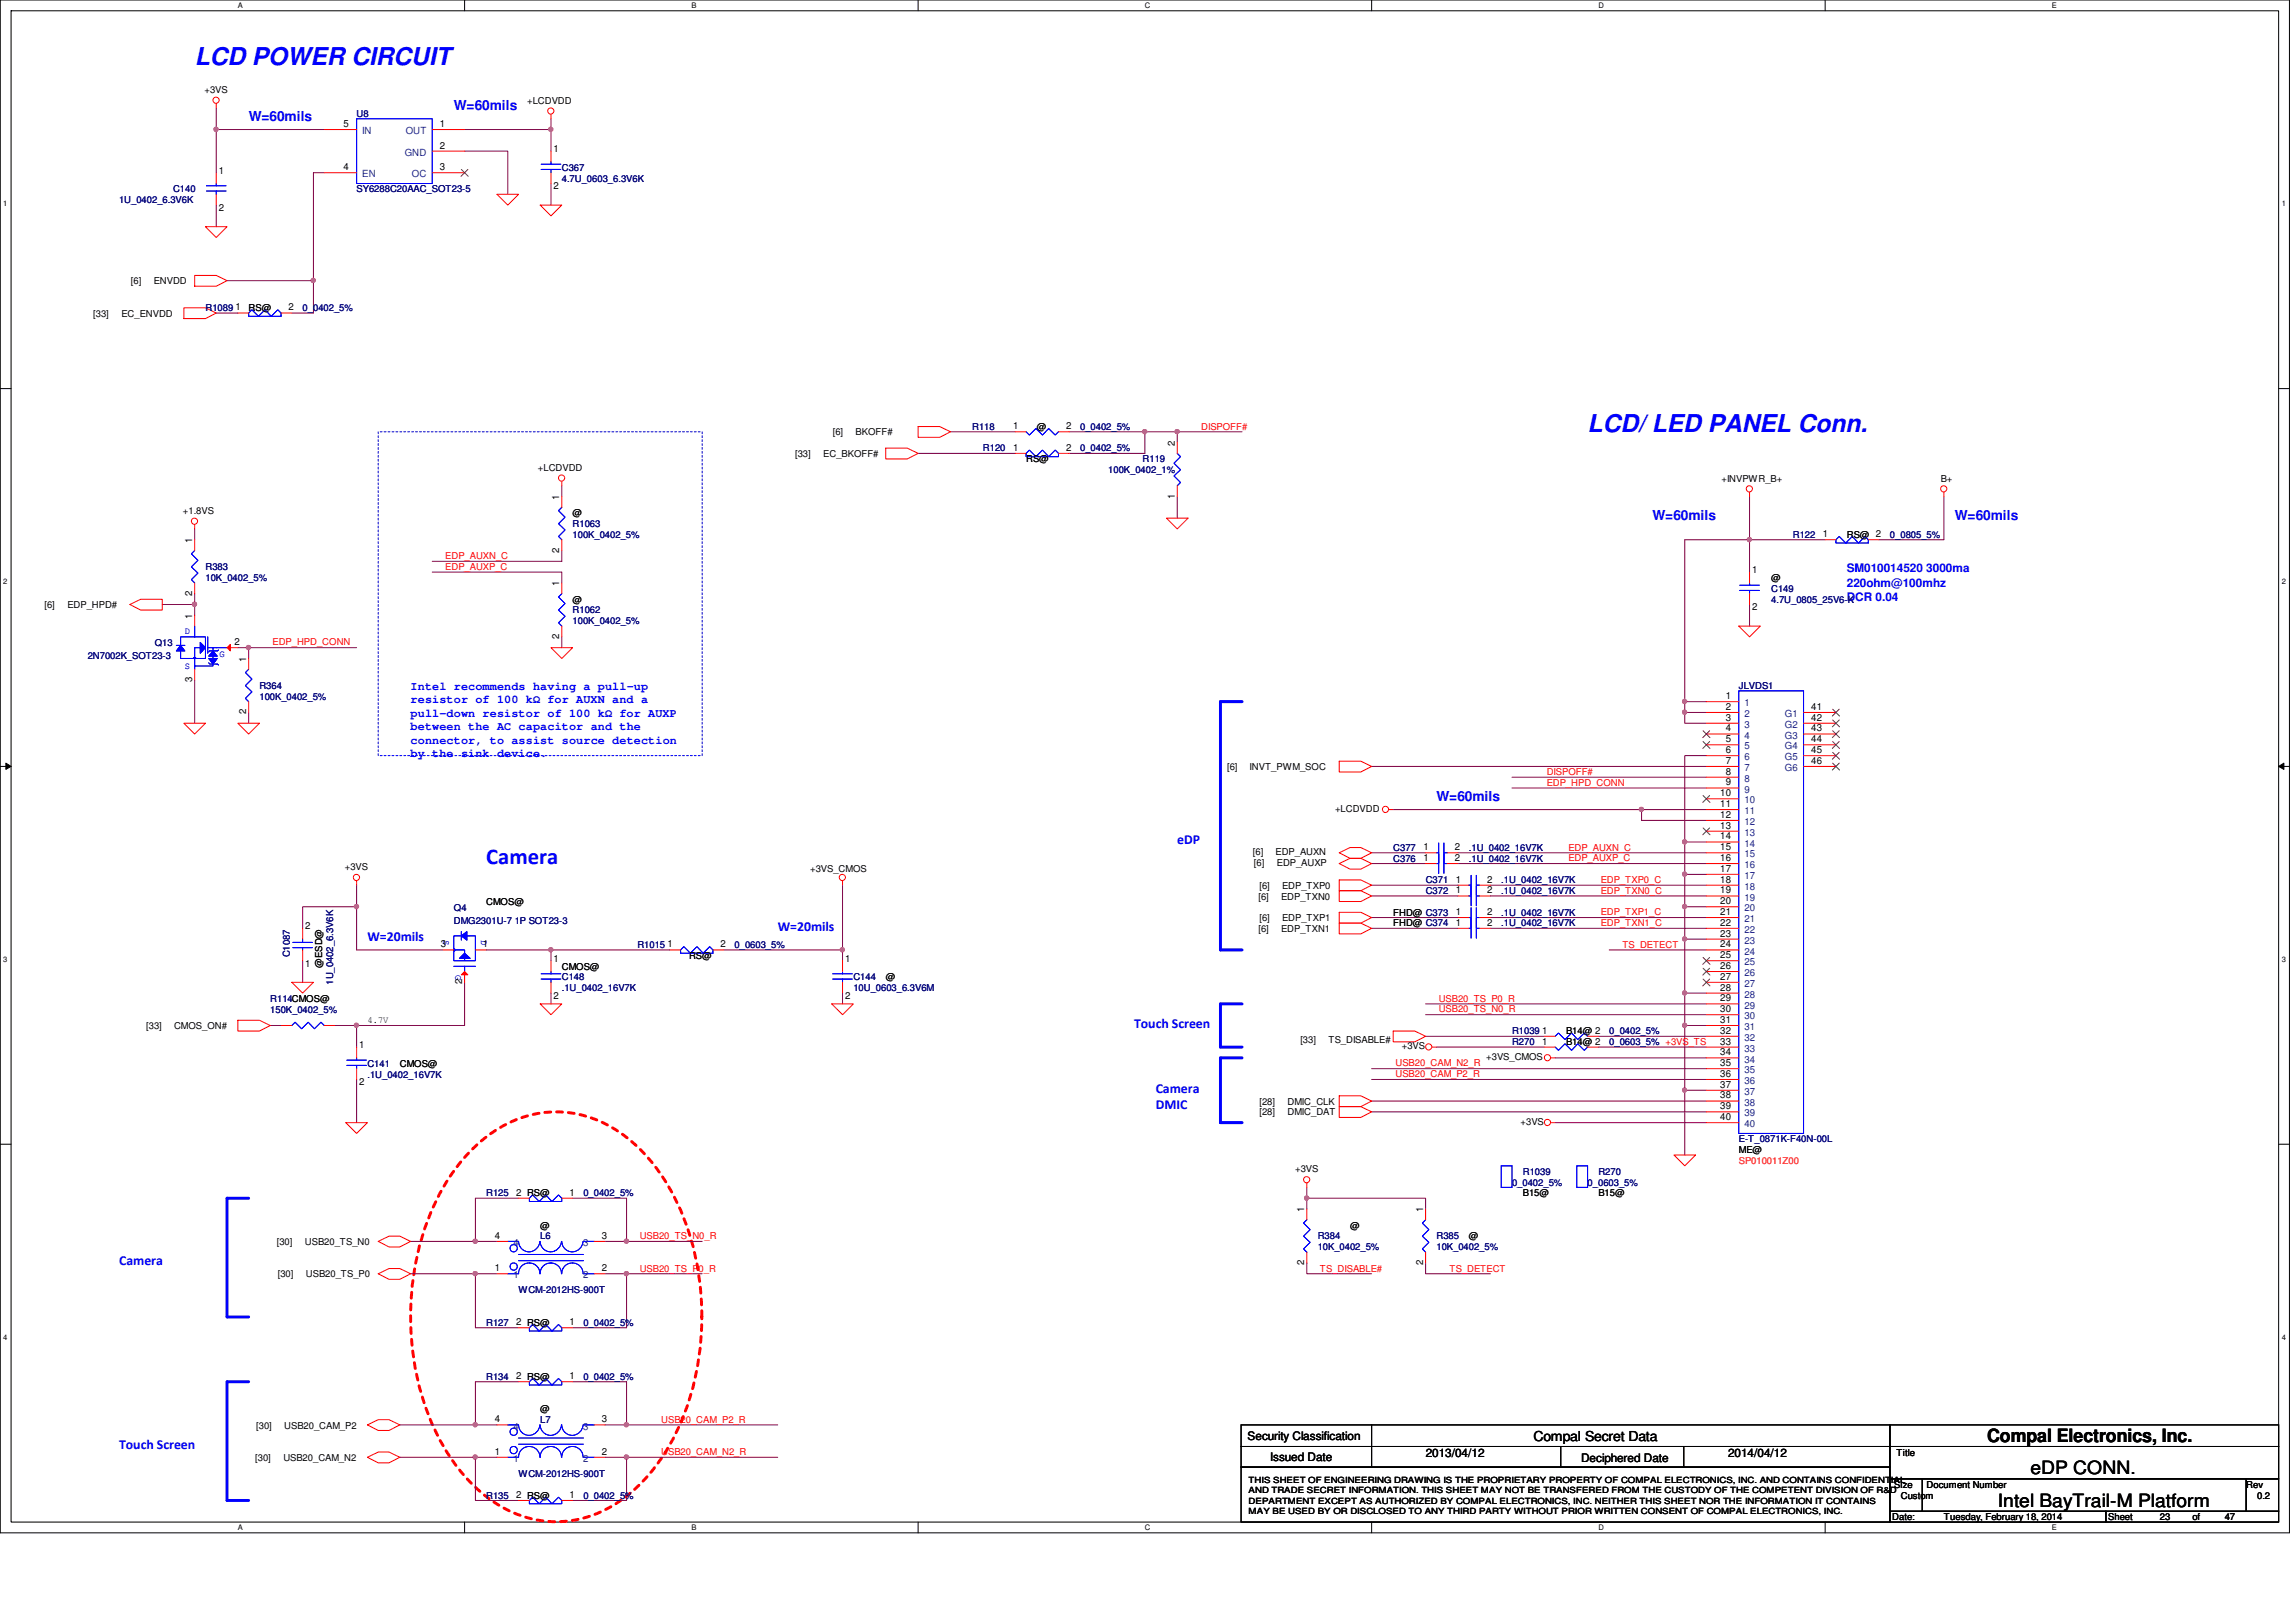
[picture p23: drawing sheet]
<svg xmlns="http://www.w3.org/2000/svg" width="297mm" height="210mm" viewBox="0 0 297 210" stroke-linecap="round" stroke-linejoin="round" font-family="sans-serif">
<defs><g id="words">
<g font-size="3.2" fill="#00f">
<text x="25.2" y="8.5">LCD POWER CIRCUIT</text>
<text x="205.4" y="56">LCD/ LED PANEL Conn.</text>
</g>
<text font-size="2.9" fill="#00f" x="62.9" y="111.8">Camera</text>
<g font-size="2.4">
<text x="257.1" y="186.6">Compal Electronics, Inc.</text>
<text x="262.7" y="190.8">eDP CONN.</text>
<text x="258.5" y="195">Intel BayTrail-M Platform</text>
</g>
<g font-size="1.8" fill="#00f">
<text x="32.2" y="15.6">W=60mils</text>
<text x="58.7" y="14.2">W=60mils</text>
<text x="213.8" y="67.3">W=60mils</text>
<text x="252.9" y="67.3">W=60mils</text>
<text x="185.8" y="103.6">W=60mils</text>
<text x="152.3" y="109.3">eDP</text>
<text x="47.5" y="121.8">W=20mils</text>
<text x="100.6" y="120.4">W=20mils</text>
<text x="146.7" y="133">Touch Screen</text>
<text x="149.5" y="141.4">Camera</text>
<text x="149.5" y="143.6">DMIC</text>
<text x="15.4" y="163.7">Camera</text>
<text x="15.4" y="187.5">Touch Screen</text>
</g>
<text font-size="1.8" x="198.4" y="186.4">Compal Secret Data</text>
<g font-size="1.5" fill="#00f">
<text x="238.9" y="74.1">SM010014520 3000ma</text>
<text x="238.9" y="75.9">220ohm@100mhz</text>
<text x="238.9" y="77.8">DCR 0.04</text>
<text x="53.1" y="89.3">Intel recommends having a pull-up</text>
<text x="53.1" y="91">resistor of 100 kΩ for AUXN and a</text>
<text x="53.1" y="92.8">pull-down resistor of 100 kΩ for AUXP</text>
<text x="53.1" y="94.5">between the AC capacitor and the</text>
<text x="53.1" y="96.2">connector, to assist source detection</text>
<text x="53.1" y="98">by the sink device.</text>
</g>
<g font-size="1.5">
<text x="161.4" y="186.4">Security Classification</text>
<text x="164.3" y="189">Issued Date</text>
<text x="184.4" y="188.6">2013/04/12</text>
<text x="204.6" y="189.1">Deciphered Date</text>
<text x="223.6" y="188.6">2014/04/12</text>
</g>
<g font-size="1.3">
<text x="44.4" y="16.4">5</text>
<text x="56.9" y="16.4">1</text>
<text x="28.3" y="22.5">1</text>
<text x="44.4" y="22">4</text>
<text x="56.9" y="19.2">2</text>
<text x="56.9" y="22">3</text>
<text x="71.6" y="19.7">1</text>
<text x="28.3" y="27.3">2</text>
<text x="71.6" y="24.5">2</text>
<text x="30.5" y="40.2">1</text>
<text x="37.3" y="40.2">2</text>
<text x="131.1" y="55.5">1</text>
<text x="131.1" y="58.3">1</text>
<text x="137.9" y="55.5">2</text>
<text x="137.9" y="58.3">2</text>
<text x="152" y="57.7" transform="rotate(-90 152 57.7)">2</text>
<text x="72.3" y="64.7" transform="rotate(-90 72.3 64.7)">1</text>
<text x="152" y="64.5" transform="rotate(-90 152 64.5)">1</text>
<text x="24.8" y="70.3" transform="rotate(-90 24.8 70.3)">1</text>
<text x="72.3" y="71.5" transform="rotate(-90 72.3 71.5)">2</text>
<text x="235.8" y="69.5">1</text>
<text x="24.8" y="77.1" transform="rotate(-90 24.8 77.1)">2</text>
<text x="72.3" y="75.9" transform="rotate(-90 72.3 75.9)">1</text>
<text x="226.7" y="74.2">1</text>
<text x="24.8" y="80.1" transform="rotate(-90 24.8 80.1)">1</text>
<text x="30.3" y="83.5">2</text>
<text x="72.3" y="82.7" transform="rotate(-90 72.3 82.7)">2</text>
<text x="226.7" y="79">2</text>
<text x="24.8" y="88.3" transform="rotate(-90 24.8 88.3)">3</text>
<text x="31.8" y="85.6" transform="rotate(-90 31.8 85.6)">1</text>
<text x="31.8" y="92.5" transform="rotate(-90 31.8 92.5)">2</text>
<text x="223.3" y="90.5">1</text>
<text x="223.3" y="91.9">2</text>
<text x="223.3" y="93.3">3</text>
<text x="223.3" y="94.7">4</text>
<text x="234.3" y="91.9">41</text>
<text x="234.3" y="93.3">42</text>
<text x="234.3" y="94.7">43</text>
<text x="223.3" y="96.1">5</text>
<text x="223.3" y="97.5">6</text>
<text x="223.3" y="98.8">7</text>
<text x="223.3" y="100.2">8</text>
<text x="223.3" y="101.6">9</text>
<text x="234.3" y="96.1">44</text>
<text x="234.3" y="97.5">45</text>
<text x="234.3" y="98.8">46</text>
<text x="222.5" y="103">10</text>
<text x="222.5" y="104.4">11</text>
<text x="222.5" y="105.8">12</text>
<text x="222.5" y="107.2">13</text>
<text x="184.1" y="111.4">1</text>
<text x="184.1" y="110">1</text>
<text x="188.2" y="111.4">2</text>
<text x="188.2" y="110">2</text>
<text x="222.5" y="108.6">14</text>
<text x="222.5" y="110">15</text>
<text x="222.5" y="111.4">16</text>
<text x="222.5" y="112.8">17</text>
<text x="188.3" y="118.4">1</text>
<text x="188.3" y="115.6">1</text>
<text x="188.3" y="119.8">1</text>
<text x="188.3" y="114.2">1</text>
<text x="192.4" y="118.4">2</text>
<text x="192.4" y="115.6">2</text>
<text x="192.4" y="119.8">2</text>
<text x="192.4" y="114.2">2</text>
<text x="222.5" y="114.2">18</text>
<text x="222.5" y="115.6">19</text>
<text x="222.5" y="117">20</text>
<text x="222.5" y="118.4">21</text>
<text x="222.5" y="119.8">22</text>
<text x="39.5" y="125.1">1</text>
<text x="39.5" y="120.3">2</text>
<text x="57" y="122.6">3</text>
<text x="62.5" y="122.6">1</text>
<text x="71.6" y="124.5">1</text>
<text x="86.4" y="122.6">1</text>
<text x="93.2" y="122.6">2</text>
<text x="109.3" y="124.5">1</text>
<text x="222.5" y="121.2">23</text>
<text x="222.5" y="122.6">24</text>
<text x="222.5" y="124">25</text>
<text x="222.5" y="125.4">26</text>
<text x="59.8" y="127.4" transform="rotate(-90 59.8 127.4)">2</text>
<text x="71.6" y="129.3">2</text>
<text x="109.3" y="129.3">2</text>
<text x="222.5" y="126.8">27</text>
<text x="222.5" y="128.2">28</text>
<text x="222.5" y="129.6">29</text>
<text x="222.5" y="131">30</text>
<text x="46.5" y="135.6">1</text>
<text x="199.5" y="135.2">1</text>
<text x="199.5" y="133.8">1</text>
<text x="222.5" y="132.4">31</text>
<text x="222.5" y="133.8">32</text>
<text x="222.5" y="135.2">33</text>
<text x="222.5" y="136.6">34</text>
<text x="222.5" y="138">35</text>
<text x="46.5" y="140.5">2</text>
<text x="222.5" y="139.4">36</text>
<text x="222.5" y="140.8">37</text>
<text x="222.5" y="142.2">38</text>
<text x="222.5" y="143.6">39</text>
<text x="222.5" y="144.9">40</text>
<text x="66.8" y="154.7">2 RS@</text>
<text x="73.7" y="154.7">1</text>
<text x="64" y="160.3">4</text>
<text x="77.8" y="160.3">3</text>
<text x="168.7" y="156.9" transform="rotate(-90 168.7 156.9)">1</text>
<text x="184.1" y="156.9" transform="rotate(-90 184.1 156.9)">1</text>
<text x="64" y="164.5">1</text>
<text x="77.8" y="164.5">2</text>
<text x="168.7" y="163.7" transform="rotate(-90 168.7 163.7)">2</text>
<text x="184.1" y="163.7" transform="rotate(-90 184.1 163.7)">2</text>
<text x="66.8" y="171.5">2 RS@</text>
<text x="73.7" y="171.5">1</text>
<text x="66.8" y="178.5">2 RS@</text>
<text x="73.7" y="178.5">1</text>
<text x="64" y="184.1">4</text>
<text x="77.8" y="184.1">3</text>
<text x="64" y="188.3">1</text>
<text x="77.8" y="188.3">2</text>
<text x="66.8" y="193.8">2 RS@</text>
<text x="73.7" y="193.8">1</text>
</g>
<g font-size="1.3" fill="#004080">
<text x="46.9" y="17.4">IN</text>
<text x="52.5" y="17.4">OUT</text>
<text x="46.9" y="22.9">EN</text>
<text x="52.4" y="20.2">GND</text>
<text x="53.3" y="22.9">OC</text>
<text x="225.7" y="91.4">1</text>
<text x="225.7" y="92.8">2</text>
<text x="225.7" y="94.2">3</text>
<text x="225.7" y="95.6">4</text>
<text x="230.9" y="92.8">G1</text>
<text x="230.9" y="94.2">G2</text>
<text x="230.9" y="95.6">G3</text>
<text x="225.7" y="97">5</text>
<text x="225.7" y="98.4">6</text>
<text x="225.7" y="99.8">7</text>
<text x="225.7" y="101.2">8</text>
<text x="230.9" y="97">G4</text>
<text x="230.9" y="98.4">G5</text>
<text x="230.9" y="99.8">G6</text>
<text x="225.7" y="102.6">9</text>
<text x="225.7" y="104">10</text>
<text x="225.7" y="105.4">11</text>
<text x="225.7" y="106.8">12</text>
<text x="225.7" y="108.2">13</text>
<text x="225.7" y="109.6">14</text>
<text x="225.7" y="111">15</text>
<text x="225.7" y="112.4">16</text>
<text x="225.7" y="113.7">17</text>
<text x="225.7" y="115.1">18</text>
<text x="225.7" y="116.5">19</text>
<text x="225.7" y="117.9">20</text>
<text x="225.7" y="119.3">21</text>
<text x="225.7" y="120.7">22</text>
<text x="225.7" y="122.1">23</text>
<text x="225.7" y="123.5">24</text>
<text x="225.7" y="124.9">25</text>
<text x="225.7" y="126.3">26</text>
<text x="225.7" y="127.7">27</text>
<text x="225.7" y="129.1">28</text>
<text x="225.7" y="130.5">29</text>
<text x="225.7" y="131.9">30</text>
<text x="225.7" y="133.3">31</text>
<text x="225.7" y="134.7">32</text>
<text x="225.7" y="136.1">33</text>
<text x="225.7" y="137.5">34</text>
<text x="225.7" y="138.9">35</text>
<text x="225.7" y="140.3">36</text>
<text x="225.7" y="141.7">37</text>
<text x="225.7" y="143.1">38</text>
<text x="225.7" y="144.5">39</text>
<text x="225.7" y="145.9">40</text>
<text x="66.4" y="161.2">4</text>
<text x="75.4" y="161.2">3</text>
<text x="66.4" y="165.4">1</text>
<text x="75.4" y="165.4">2</text>
<text x="66.4" y="185">4</text>
<text x="75.4" y="185">3</text>
<text x="66.4" y="189.2">1</text>
<text x="75.4" y="189.2">2</text>
</g>
<g font-size="1.2">
<text x="26.5" y="12">+3VS</text>
<text x="68.2" y="13.4">+LCDVDD</text>
<text x="12.1" y="41">[33]</text>
<text x="15.7" y="41">EC_ENVDD</text>
<text x="16.9" y="36.8">[6]</text>
<text x="19.9" y="36.8">ENVDD</text>
<text x="32.2" y="40.3">RS@</text>
<text x="102.9" y="59.1">[33]</text>
<text x="106.5" y="59.1">EC_BKOFF#</text>
<text x="107.7" y="56.3">[6]</text>
<text x="110.7" y="56.3">BKOFF#</text>
<text x="132.8" y="59.8">RS@</text>
<text x="134.2" y="55.6">@</text>
<text x="69.6" y="60.9">+LCDVDD</text>
<text x="222.7" y="62.3">+INVPWR_B+</text>
<text x="251.1" y="62.3">B+</text>
<text x="23.7" y="66.5">+1.8VS</text>
<text x="74.1" y="66.8">@</text>
<text x="238.9" y="69.6">RS@ 2</text>
<text x="74.1" y="78">@</text>
<text x="229.1" y="75.2">@</text>
<text x="5.8" y="78.7">[6]</text>
<text x="8.7" y="78.7">EDP_HPD#</text>
<text x="158.7" y="99.7">[6]</text>
<text x="161.7" y="99.7">INVT_PWM_SOC</text>
<text x="172.7" y="105.1">+LCDVDD</text>
<text x="44.6" y="112.6">+3VS</text>
<text x="104.8" y="112.9">+3VS_CMOS</text>
<text x="162.1" y="110.7">[6]</text>
<text x="162.2" y="112.1">[6]</text>
<text x="165" y="110.7">EDP_AUXN</text>
<text x="165.2" y="112.1">EDP_AUXP</text>
<text x="62.9" y="117.1">CMOS@</text>
<text x="162.8" y="116.4">[6]</text>
<text x="162.9" y="115">[6]</text>
<text x="162.9" y="119.2">[6]</text>
<text x="165.7" y="116.4">EDP_TXN0</text>
<text x="165.9" y="115">EDP_TXP0</text>
<text x="165.9" y="119.2">EDP_TXP1</text>
<text x="180.3" y="118.5">FHD@ C373</text>
<text x="180.3" y="119.9">FHD@ C374</text>
<text x="41.7" y="125.3" transform="rotate(-90 41.7 125.3)">@ESD@</text>
<text x="72.7" y="125.5">CMOS@</text>
<text x="89.1" y="124.1">RS@</text>
<text x="162.8" y="120.6">[6]</text>
<text x="165.7" y="120.6">EDP_TXN1</text>
<text x="114.6" y="126.9">@</text>
<text x="18.9" y="133.2">[33]</text>
<text x="22.5" y="133.2">CMOS_ON#</text>
<text x="47.5" y="132.3">4.7V</text>
<text x="168.2" y="135">[33]</text>
<text x="171.9" y="135">TS_DISABLE#</text>
<text x="181.4" y="135.8">+3VS</text>
<text x="192.3" y="137.2">+3VS_CMOS</text>
<text x="202.6" y="135.3">B14@ 2</text>
<text x="202.6" y="133.9">B14@ 2</text>
<text x="51.7" y="138">CMOS@</text>
<text x="162.9" y="143">[28]</text>
<text x="166.6" y="143">DMIC_CLK</text>
<text x="162.9" y="144.4">[28]</text>
<text x="166.6" y="144.4">DMIC_DAT</text>
<text x="196.7" y="145.6">+3VS</text>
<text x="225" y="149.2">ME@</text>
<text x="167.6" y="151.7">+3VS</text>
<text x="197" y="154.8">B15@</text>
<text x="206.8" y="154.8">B15@</text>
<text x="35.8" y="161.1">[30]</text>
<text x="39.5" y="161.1">USB20_TS_N0</text>
<text x="69.9" y="159">@</text>
<text x="174.7" y="159">@</text>
<text x="190" y="160.4">@</text>
<text x="35.9" y="165.3">[30]</text>
<text x="39.6" y="165.3">USB20_TS_P0</text>
<text x="33.1" y="184.9">[30]</text>
<text x="36.8" y="184.9">USB20_CAM_P2</text>
<text x="69.9" y="182.8">@</text>
<text x="33" y="189.1">[30]</text>
<text x="36.7" y="189.1">USB20_CAM_N2</text>
<text x="245.4" y="188.5">Title</text>
<text x="244.8" y="196.7">Date:</text>
<text x="245.1" y="192.5">Size</text>
<text x="245.9" y="193.9">Custom</text>
<text x="249.3" y="192.5">Document Number</text>
<text x="251.5" y="196.7">Tuesday, February 18, 2014</text>
<text x="272.7" y="196.7">Sheet</text>
<text x="279.4" y="196.7">23</text>
<text x="283.6" y="196.7">of</text>
<text x="287.8" y="196.7">47</text>
<text x="290.6" y="192.5">Rev</text>
<text x="292" y="193.9">0.2</text>
</g>
<g font-size="1.2" fill="#000080">
<text x="46.1" y="15.1">U8</text>
<text x="72.7" y="22.1">C367</text>
<text x="72.7" y="23.5">4.7U_0603_6.3V6K</text>
<text x="15.4" y="26.3">1U_0402_6.3V6K</text>
<text x="22.4" y="24.9">C140</text>
<text x="46.1" y="24.9">SY6288C20AAC_SOT23-5</text>
<text x="26.6" y="40.3">R1089</text>
<text x="39.2" y="40.3">0_0402_5%</text>
<text x="125.8" y="55.6">R118</text>
<text x="127.2" y="58.4">R120</text>
<text x="139.7" y="55.6">0_0402_5%</text>
<text x="139.7" y="58.4">0_0402_5%</text>
<text x="147.8" y="59.8">R119</text>
<text x="143.4" y="61.2">100K_0402_1%</text>
<text x="74.1" y="68.2">R1063</text>
<text x="74.1" y="69.6">100K_0402_5%</text>
<text x="231.9" y="69.6">R122</text>
<text x="244.5" y="69.6">0_0805_5%</text>
<text x="26.6" y="73.8">R383</text>
<text x="26.6" y="75.2">10K_0402_5%</text>
<text x="229.1" y="76.6">C149</text>
<text x="229.1" y="78">4.7U_0805_25V6-K</text>
<text x="20" y="83.6">Q13</text>
<text x="74.1" y="79.4">R1062</text>
<text x="74.1" y="80.8">100K_0402_5%</text>
<text x="11.3" y="85.3">2N7002K_SOT23-3</text>
<text x="33.6" y="89.2">R364</text>
<text x="225" y="89.2">JLVDS1</text>
<text x="33.6" y="90.6">100K_0402_5%</text>
<text x="180.3" y="111.5">C376</text>
<text x="180.3" y="110.1">C377</text>
<text x="190" y="111.5">.1U_0402_16V7K</text>
<text x="190" y="110.1">.1U_0402_16V7K</text>
<text x="58.7" y="117.9">Q4</text>
<text x="58.7" y="119.6">DMG2301U-7 1P SOT23-3</text>
<text x="184.4" y="115.7">C372</text>
<text x="184.4" y="114.3">C371</text>
<text x="194.2" y="118.5">.1U_0402_16V7K</text>
<text x="194.2" y="115.7">.1U_0402_16V7K</text>
<text x="194.2" y="119.9">.1U_0402_16V7K</text>
<text x="194.2" y="114.3">.1U_0402_16V7K</text>
<text x="37.5" y="123.9" transform="rotate(-90 37.5 123.9)">C1087</text>
<text x="82.5" y="122.7">R1015</text>
<text x="95" y="122.7">0_0603_5%</text>
<text x="35" y="129.7">R114CMOS@</text>
<text x="35" y="131.1">150K_0402_5%</text>
<text x="43.1" y="127.4" transform="rotate(-90 43.1 127.4)">1U_0402_6.3V6K</text>
<text x="72.7" y="126.9">C148</text>
<text x="72.7" y="128.3">.1U_0402_16V7K</text>
<text x="110.4" y="126.9">C144</text>
<text x="110.4" y="128.3">10U_0603_6.3V6M</text>
<text x="195.6" y="135.3">R270</text>
<text x="195.6" y="133.9">R1039</text>
<text x="208.2" y="135.3">0_0603_5% +3VS_TS</text>
<text x="208.2" y="133.9">0_0402_5%</text>
<text x="47.5" y="138">C141</text>
<text x="47.5" y="139.4">.1U_0402_16V7K</text>
<text x="225" y="147.8">E-T_0871K-F40N-00L</text>
<text x="62.9" y="154.8">R125</text>
<text x="75.5" y="154.8">0_0402_5%</text>
<text x="195.6" y="153.4">0_0402_5%</text>
<text x="197" y="152">R1039</text>
<text x="205.4" y="153.4">0_0603_5%</text>
<text x="206.8" y="152">R270</text>
<text x="69.9" y="160.4">L6</text>
<text x="170.5" y="160.4">R384</text>
<text x="170.5" y="161.8">10K_0402_5%</text>
<text x="185.8" y="160.4">R385</text>
<text x="185.8" y="161.8">10K_0402_5%</text>
<text x="67.1" y="167.4">WCM-2012HS-900T</text>
<text x="62.9" y="171.6">R127</text>
<text x="75.5" y="171.6">0_0402_5%</text>
<text x="62.9" y="178.6">R134</text>
<text x="75.5" y="178.6">0_0402_5%</text>
<text x="69.9" y="184.1">L7</text>
<text x="67.1" y="191.1">WCM-2012HS-900T</text>
<text x="62.9" y="193.9">R135</text>
<text x="75.5" y="193.9">0_0402_5%</text>
</g>
<g font-size="1.2" fill="#f00">
<text x="155.4" y="55.6">DISPOFF#</text>
<text x="57.6" y="72.3">EDP_AUXN_C</text>
<text x="57.6" y="73.7">EDP_AUXP_C</text>
<text x="35.3" y="83.5">EDP_HPD_CONN</text>
<text x="200.1" y="100.3">DISPOFF#</text>
<text x="200.1" y="101.7">EDP_HPD_CONN</text>
<text x="202.9" y="111.5">EDP_AUXP_C</text>
<text x="202.9" y="110.1">EDP_AUXN_C</text>
<text x="207.1" y="115.7">EDP_TXN0_C</text>
<text x="207.1" y="114.3">EDP_TXP0_C</text>
<text x="207.1" y="119.8">EDP_TXN1_C</text>
<text x="207.1" y="118.4">EDP_TXP1_C</text>
<text x="209.9" y="122.6">TS_DETECT</text>
<text x="186.1" y="131">USB20_TS_N0_R</text>
<text x="186.1" y="129.6">USB20_TS_P0_R</text>
<text x="180.5" y="139.4">USB20_CAM_P2_R</text>
<text x="180.5" y="138">USB20_CAM_N2_R</text>
<text x="82.8" y="160.4">USB20_TS_N0_R</text>
<text x="82.8" y="164.5">USB20_TS_P0_R</text>
<text x="170.8" y="164.5">TS_DISABLE#</text>
<text x="187.5" y="164.5">TS_DETECT</text>
<text x="85.6" y="184.1">USB20_CAM_P2_R</text>
<text x="85.6" y="188.3">USB20_CAM_N2_R</text>
</g>
<g font-size="1.2" fill="#00f">
<text x="23.9" y="82">D</text>
<text x="23.9" y="86.5">S</text>
<text x="28.4" y="85">G</text>
<text x="57.4" y="121.7" transform="rotate(90 57.4 121.7)">S</text>
<text x="62.3" y="121.7" transform="rotate(90 62.3 121.7)">D</text>
<text x="58.9" y="126.2" transform="rotate(90 58.9 126.2)">G</text>
</g>
<text font-size="1.2" fill="#ff8000" x="225" y="150.6">SP010011Z00</text>
<g font-size="1.1">
<text x="161.5" y="191.9">THIS SHEET OF ENGINEERING DRAWING IS THE PROPRIETARY PROPERTY OF COMPAL ELECTRONICS, INC. AND CONTAINS CONFIDENTIAL</text>
<text x="161.5" y="193.3">AND TRADE SECRET INFORMATION. THIS SHEET MAY NOT BE TRANSFERED FROM THE CUSTODY OF THE COMPETENT DIVISION OF R&amp;D</text>
<text x="161.5" y="194.6">DEPARTMENT EXCEPT AS AUTHORIZED BY COMPAL ELECTRONICS, INC. NEITHER THIS SHEET NOR THE INFORMATION IT CONTAINS</text>
<text x="161.5" y="196">MAY BE USED BY OR DISCLOSED TO ANY THIRD PARTY WITHOUT PRIOR WRITTEN CONSENT OF COMPAL ELECTRONICS, INC.</text>
</g>
<g font-size="1">
<text x="30.8" y="1.1">A</text>
<text x="89.4" y="1.1">B</text>
<text x="148.1" y="1.1">C</text>
<text x="206.8" y="1.1">D</text>
<text x="265.5" y="1.1">E</text>
<text x=".4" y="26.7">1</text>
<text x="295.2" y="26.7">1</text>
<text x=".4" y="75.6">2</text>
<text x="295.2" y="75.6">2</text>
<text x=".4" y="124.5">3</text>
<text x="295.2" y="124.5">3</text>
<text x=".4" y="173.4">4</text>
<text x="295.2" y="173.4">4</text>
<text x="30.8" y="198">A</text>
<text x="89.4" y="198">B</text>
<text x="148.1" y="198">C</text>
<text x="206.8" y="198">D</text>
<text x="265.5" y="198">E</text>
</g>
</g></defs>
<path d="M0 0h296.2v198.4h-296.2zM1.4 1.4h293.4v195.6h-293.4z" fill="none" stroke="#000" stroke-width=".13"/>
<g fill="#fff">
<path d="M30.8 .2h.6v1.1h-.6z"/>
<path d="M30.8 197.1h.6v1.1h-.6z"/>
</g>
<path d="M60.1 0v1.4M60.1 197v1.4" fill="none" stroke="#000" stroke-width=".13"/>
<g fill="#fff">
<path d="M89.4 .2h.7v1.1h-.7z"/>
<path d="M89.4 197.1h.7v1.1h-.7z"/>
</g>
<path d="M118.8 0v1.4M118.8 197v1.4" fill="none" stroke="#000" stroke-width=".13"/>
<g fill="#fff">
<path d="M148.1 .2h.7v1.1h-.7z"/>
<path d="M148.1 197.1h.7v1.1h-.7z"/>
</g>
<path d="M177.5 0v1.4M177.5 197v1.4" fill="none" stroke="#000" stroke-width=".13"/>
<g fill="#fff">
<path d="M206.8 .2h.7v1.1h-.7z"/>
<path d="M206.8 197.1h.7v1.1h-.7z"/>
</g>
<path d="M236.1 0v1.4M236.1 197v1.4" fill="none" stroke="#000" stroke-width=".13"/>
<g fill="#fff">
<path d="M265.5 .2h.6v1.1h-.6z"/>
<path d="M265.5 197.1h.6v1.1h-.6z"/>
<path d="M.4 25.8h.6v1.1h-.6z"/>
<path d="M295.2 25.8h.5v1.1h-.5z"/>
<path d="M.4 74.7h.6v1.1h-.6z"/>
<path d="M295.2 74.7h.5v1.1h-.5z"/>
</g>
<path d="M0 50.3h1.4M294.8 50.3h1.4" fill="none" stroke="#000" stroke-width=".13"/>
<g fill="#fff">
<path d="M.4 123.6h.6v1.1h-.6z"/>
<path d="M295.2 123.6h.5v1.1h-.5z"/>
</g>
<path d="M0 99.2h1.4M.8 98.8l.6 .4-.6 .4zM294.8 99.2l.7-.4v.8zM294.8 99.2h1.4" fill="none" stroke="#000" stroke-width=".13"/>
<path d="M.8 98.8l.6 .4-.6 .4zM294.8 99.2l.7-.4v.8z" fill="#000"/>
<g fill="#fff">
<path d="M.4 172.5h.6v1.1h-.6z"/>
<path d="M295.2 172.5h.5v1.1h-.5z"/>
</g>
<path d="M0 148.1h1.4M294.8 148.1h1.4" fill="none" stroke="#000" stroke-width=".13"/>
<path d="M48.9 55.9h41.9v41.9h-41.9z" fill="none" stroke="#00f" stroke-width=".13" stroke-dasharray=".3 .3"/>
<path d="M160.7 90.8h-2.8v32.1h2.8M160.7 129.9h-2.8v5.6h2.8M160.7 136.9h-2.8v8.4h2.8M32.2 155.1h-2.8v15.3h2.8M32.2 178.8h-2.8v15.4h2.8" fill="none" stroke="#00f" stroke-width=".38"/>
<path d="M61.6 148.3a14.7 14.7 0 0 1 13.6-4 18.2 18.2 0 0 1 10.6 8.1 33.9 33.9 0 0 1 4.7 22.5 30.2 30.2 0 0 1-6.9 16.4 15.5 15.5 0 0 1-13.3 5.5 16.8 16.8 0 0 1-11.1-6.9 32.3 32.3 0 0 1-6.1-19.5 32.2 32.2 0 0 1 6.1-19.5l1.1-1.4z" fill="none" stroke="#f00" stroke-width=".38" stroke-dasharray=".8 .8"/>
<path d="M212.4 104.8h8.4" fill="none" stroke="#800040" stroke-width=".13"/>
<circle cx="212.3" cy="104.7" r=".29" fill="#f0f"/>
<circle cx="212.3" cy="104.7" r=".29" fill="none" stroke="#f0f" stroke-width=".13"/>
<path d="M226.3 69.8h9.8M212.4 106.2h8.4" fill="none" stroke="#800040" stroke-width=".13"/>
<circle cx="226.3" cy="69.8" r=".29" fill="#f0f"/>
<circle cx="226.3" cy="69.8" r=".29" fill="none" stroke="#f0f" stroke-width=".13"/>
<g fill="none" stroke="#800040" stroke-width=".13">
<path d="M21 78.2h4.2M226.3 64.3v9.7M226.3 78.2v2.8M251.5 64.3v5.5h-8.4M180.2 104.8h32.2v1.4M188.6 111.8h32.2M188.6 110.4h32.2M192.8 115.9h28M192.8 114.5h28M192.8 118.7h28M195.6 100.6h25.2M195.6 102h25.2"/>
<path d="M177.5 139.7h43.3M177.5 138.3h43.3M184.4 131.3h36.4M184.4 129.9h36.4M192.8 120.1h28M201.2 136.9h19.6"/>
</g>
<circle cx="25.2" cy="78.2" r=".29" fill="#f0f"/>
<circle cx="25.2" cy="78.2" r=".29" fill="none" stroke="#f0f" stroke-width=".13"/>
<path d="M25.2 78.2v1.4M25.2 88v5.6M30.8 83.8h1.4M32.2 83.8h13.9M32.2 83.8v1.4" fill="none" stroke="#800040" stroke-width=".13"/>
<circle cx="32.1" cy="83.8" r=".29" fill="#f0f"/>
<circle cx="32.1" cy="83.8" r=".29" fill="none" stroke="#f0f" stroke-width=".13"/>
<g fill="none" stroke="#800040" stroke-width=".13">
<path d="M25.2 76.8v1.4M25.2 68.5v1.3M55.9 74h16.8v1.4M72.7 71.2v1.4h-16.8M72.7 62.9v1.4M32.2 92.2v1.4M72.7 82.4v1.4M177.5 99.2h43.3M177.5 110.4h6.9M177.5 111.8h6.9M177.5 114.5h11.1M177.5 115.9h11.1"/>
<path d="M177.5 118.7h11.1M62.9 122.9h8.4M177.5 120.1h11.1M184.4 134.1h15.4M206.8 134.1h14"/>
</g>
<circle cx="71.3" cy="122.9" r=".29" fill="#f0f"/>
<circle cx="71.3" cy="122.9" r=".29" fill="none" stroke="#f0f" stroke-width=".13"/>
<path d="M46.1 117.3v5.6M71.3 122.9v1.4M71.3 128.5v1.4" fill="none" stroke="#800040" stroke-width=".13"/>
<circle cx="46.1" cy="117.3" r=".29" fill="#f0f"/>
<circle cx="46.1" cy="117.3" r=".29" fill="none" stroke="#f0f" stroke-width=".13"/>
<path d="M46.1 132.7v2.8" fill="none" stroke="#800040" stroke-width=".13"/>
<circle cx="46.1" cy="132.7" r=".29" fill="#f0f"/>
<circle cx="46.1" cy="132.7" r=".29" fill="none" stroke="#f0f" stroke-width=".13"/>
<path d="M35 132.7h1.4M43.3 132.7h2.8M46.1 139.7v5.6M109 128.5v1.4M109 122.9v1.4" fill="none" stroke="#800040" stroke-width=".13"/>
<circle cx="109" cy="122.9" r=".29" fill="#f0f"/>
<circle cx="109" cy="122.9" r=".29" fill="none" stroke="#f0f" stroke-width=".13"/>
<path d="M123 55.9h8.4M148.1 55.9h4.2v1.4M152.3 64.3v2.8M46.1 122.9h11.2M60.1 127.1v5.6h-14" fill="none" stroke="#800040" stroke-width=".13"/>
<circle cx="152.3" cy="55.9" r=".29" fill="#f0f"/>
<circle cx="152.3" cy="55.9" r=".29" fill="none" stroke="#f0f" stroke-width=".13"/>
<circle cx="148.1" cy="55.9" r=".29" fill="#f0f"/>
<circle cx="148.1" cy="55.9" r=".29" fill="none" stroke="#f0f" stroke-width=".13"/>
<path d="M118.8 58.7h12.6M138.3 55.9h9.8v2.8h-9.8M152.3 55.9h8.4M218 69.8v21h2.8" fill="none" stroke="#800040" stroke-width=".13"/>
<circle cx="217.9" cy="90.8" r=".29" fill="#f0f"/>
<circle cx="217.9" cy="90.8" r=".29" fill="none" stroke="#f0f" stroke-width=".13"/>
<path d="M218 69.8h8.3M218 92.2v1.4h2.8" fill="none" stroke="#800040" stroke-width=".13"/>
<circle cx="217.9" cy="92.2" r=".29" fill="#f0f"/>
<circle cx="217.9" cy="92.2" r=".29" fill="none" stroke="#f0f" stroke-width=".13"/>
<path d="M218 90.8v1.4h2.8M218 109h2.8M185.8 135.5h14M177.5 142.5h43.3M177.5 143.9h43.3M201.2 145.3h19.6M218 141.1v8.4" fill="none" stroke="#800040" stroke-width=".13"/>
<circle cx="217.9" cy="141.1" r=".29" fill="#f0f"/>
<circle cx="217.9" cy="141.1" r=".29" fill="none" stroke="#f0f" stroke-width=".13"/>
<path d="M109 114.5v8.4h-15.4M71.3 122.9h15.3M61.5 184.4h2.8" fill="none" stroke="#800040" stroke-width=".13"/>
<circle cx="61.5" cy="184.4" r=".29" fill="#f0f"/>
<circle cx="61.5" cy="184.4" r=".29" fill="none" stroke="#f0f" stroke-width=".13"/>
<path d="M61.5 188.6h2.8" fill="none" stroke="#800040" stroke-width=".13"/>
<circle cx="61.5" cy="188.6" r=".29" fill="#f0f"/>
<circle cx="61.5" cy="188.6" r=".29" fill="none" stroke="#f0f" stroke-width=".13"/>
<path d="M81.1 184.4h19.5" fill="none" stroke="#800040" stroke-width=".13"/>
<circle cx="81" cy="184.4" r=".29" fill="#f0f"/>
<circle cx="81" cy="184.4" r=".29" fill="none" stroke="#f0f" stroke-width=".13"/>
<path d="M81.1 188.6h19.5" fill="none" stroke="#800040" stroke-width=".13"/>
<circle cx="81" cy="188.6" r=".29" fill="#f0f"/>
<circle cx="81" cy="188.6" r=".29" fill="none" stroke="#f0f" stroke-width=".13"/>
<path d="M61.5 155.1v5.5" fill="none" stroke="#800040" stroke-width=".13"/>
<circle cx="61.5" cy="160.6" r=".29" fill="#f0f"/>
<circle cx="61.5" cy="160.6" r=".29" fill="none" stroke="#f0f" stroke-width=".13"/>
<path d="M81.1 155.1v5.5" fill="none" stroke="#800040" stroke-width=".13"/>
<circle cx="81" cy="160.6" r=".29" fill="#f0f"/>
<circle cx="81" cy="160.6" r=".29" fill="none" stroke="#f0f" stroke-width=".13"/>
<path d="M53.1 164.8h8.4v7M53.1 160.6h8.4M61.5 178.8v5.6h-9.8M78.3 164.8h2.8M78.3 160.6h2.8M81.1 164.8h9.7M81.1 164.8v7M81.1 178.8v5.6h-2.8M51.7 188.6h9.8v5.6M78.3 188.6h2.8v5.6" fill="none" stroke="#800040" stroke-width=".13"/>
<circle cx="81" cy="164.8" r=".29" fill="#f0f"/>
<circle cx="81" cy="164.8" r=".29" fill="none" stroke="#f0f" stroke-width=".13"/>
<path d="M61.5 164.8h2.8M81.1 160.6h9.7" fill="none" stroke="#800040" stroke-width=".13"/>
<circle cx="61.5" cy="164.8" r=".29" fill="#f0f"/>
<circle cx="61.5" cy="164.8" r=".29" fill="none" stroke="#f0f" stroke-width=".13"/>
<path d="M218 109v4.2h2.8M218 113.2v4.1h2.8M61.5 160.6h2.8" fill="none" stroke="#800040" stroke-width=".13"/>
<circle cx="217.9" cy="113.1" r=".29" fill="#f0f"/>
<circle cx="217.9" cy="113.1" r=".29" fill="none" stroke="#f0f" stroke-width=".13"/>
<path d="M218 121.5v7" fill="none" stroke="#800040" stroke-width=".13"/>
<circle cx="217.9" cy="121.5" r=".29" fill="#f0f"/>
<circle cx="217.9" cy="121.5" r=".29" fill="none" stroke="#f0f" stroke-width=".13"/>
<path d="M208.2 122.9h12.6M220.8 128.5h-2.8v4.2h2.8" fill="none" stroke="#800040" stroke-width=".13"/>
<circle cx="217.9" cy="128.5" r=".29" fill="#f0f"/>
<circle cx="217.9" cy="128.5" r=".29" fill="none" stroke="#f0f" stroke-width=".13"/>
<path d="M218 132.7v8.4h2.8" fill="none" stroke="#800040" stroke-width=".13"/>
<circle cx="217.9" cy="132.7" r=".29" fill="#f0f"/>
<circle cx="217.9" cy="132.7" r=".29" fill="none" stroke="#f0f" stroke-width=".13"/>
<path d="M218 117.3v4.2h2.8M206.8 135.5h14" fill="none" stroke="#800040" stroke-width=".13"/>
<circle cx="217.9" cy="117.3" r=".29" fill="#f0f"/>
<circle cx="217.9" cy="117.3" r=".29" fill="none" stroke="#f0f" stroke-width=".13"/>
<path d="M169.1 153.7v1.4h15.3v1.4M169.1 163.4v1.4h8.4M184.4 163.4v1.4h8.4" fill="none" stroke="#800040" stroke-width=".13"/>
<circle cx="169" cy="155" r=".29" fill="#f0f"/>
<circle cx="169" cy="155" r=".29" fill="none" stroke="#f0f" stroke-width=".13"/>
<path d="M28 14v2.8h13.9M60.1 19.6h5.6v5.5M60.1 16.8h11.2M71.3 15.4v4.2M41.9 22.4h-1.3v13.9M169.1 155.1v1.4" fill="none" stroke="#800040" stroke-width=".13"/>
<circle cx="71.3" cy="16.7" r=".29" fill="#f0f"/>
<circle cx="71.3" cy="16.7" r=".29" fill="none" stroke="#f0f" stroke-width=".13"/>
<path d="M28 16.8v5.6" fill="none" stroke="#800040" stroke-width=".13"/>
<circle cx="27.9" cy="16.7" r=".29" fill="#f0f"/>
<circle cx="27.9" cy="16.7" r=".29" fill="none" stroke="#f0f" stroke-width=".13"/>
<path d="M28 26.5v2.8M29.4 36.3h11.2M71.3 23.7v2.8" fill="none" stroke="#800040" stroke-width=".13"/>
<circle cx="40.5" cy="36.3" r=".29" fill="#f0f"/>
<circle cx="40.5" cy="36.3" r=".29" fill="none" stroke="#f0f" stroke-width=".13"/>
<g fill="none" stroke="#800040" stroke-width=".13">
<path d="M40.6 36.3v4.2h-2.8M28 40.5h2.8M220.8 97.8h-2.8v11.2M46.1 114.5v2.8h-6.9v2.8M39.2 124.3v2.8M61.5 155.1h5.6M74.1 155.1h7M61.5 171.8h5.6M61.5 178.8h5.6M74.1 171.8h7M74.1 178.8h7M61.5 194.2h5.6"/>
<path d="M74.1 194.2h7"/>
</g>
<circle cx="217.9" cy="108.9" r=".29" fill="#f0f"/>
<circle cx="217.9" cy="108.9" r=".29" fill="none" stroke="#f0f" stroke-width=".13"/>
<g fill="none" stroke="#f00" stroke-width=".13">
<path d="M28 13.4v.6M71.3 14.8v.6M71.3 19.6v1.4M23.8 39.8h2.8l1.4 .7-1.4 .7h-2.8zM25.2 35.6h2.8l1.4 .7-1.4 .7h-2.8zM26.6 29.3h2.8l-1.4 1.4zM28 22.4v1.3M28 25.1v1.4M64.3 25.1h2.8l-1.4 1.4zM69.9 26.5h2.8l-1.4 1.4zM71.3 22.4v1.3M114.6 58h2.8l1.4 .7-1.4 .7h-2.8z"/>
<path d="M118.8 55.2h2.8l1.4 .7-1.4 .7h-2.8zM131.4 55.9h1.3M136.9 55.9h1.4M16.8 78.2l1.4-.6h2.8v1.3h-2.8zM25.2 67.9v.6M25.2 69.8v1.4M25.2 75.4v1.4M72.7 62.3v.6M72.7 75.4v1.4M72.7 64.3v1.4M72.7 69.8v1.4M150.9 67.1h2.8l-1.4 1.4z"/>
<path d="M226.3 63.7v.6M251.5 63.7v.6M23.8 93.6h2.8l-1.4 1.4zM30.8 93.6h2.8l-1.4 1.4zM71.3 83.8h2.8l-1.4 1.4zM72.7 81v1.4M173.3 98.5h2.8l1.4 .7-1.4 .7h-2.8zM220.8 90.8h4.1M220.8 92.2h4.1M220.8 93.6h4.1M220.8 95h4.1M220.8 96.4h4.1"/>
<path d="M220.8 97.8h4.1M220.8 99.2h4.1M224.9 81h2.8l-1.4 1.4zM233.3 92.2h4.2M233.3 93.6h4.2M233.3 95h4.2M233.3 96.4h4.2M233.3 97.8h4.2M233.3 99.2h4.2M46.1 114v.5M109 114v.5M173.3 115.3h2.8l1.4 .6-1.4 .8h-2.8z"/>
<path d="M173.3 113.9h2.8l1.4 .6-1.4 .8h-2.8zM173.3 118.1h2.8l1.4 .6-1.4 .8h-2.8zM173.3 119.5h2.8l1.4 .6-1.4 .8h-2.8zM173.3 110.4l1.4-.7h1.4l1.4 .7-1.4 .7h-1.4zM173.3 111.8l1.4-.7h1.4l1.4 .7-1.4 .7h-1.4zM179.7 104.8h.5M184.4 111.8h1.4M187.2 111.8h1.4M188.6 118.7h1.4M188.6 115.9h1.4M191.4 118.7h1.4M191.4 115.9h1.4"/>
<path d="M220.8 100.6h4.1M220.8 102h4.1M220.8 103.4h4.1M220.8 104.8h4.1M220.8 106.2h4.1M220.8 107.6h4.1M220.8 109h4.1M220.8 110.4h4.1M220.8 111.8h4.1M220.8 113.2h4.1M220.8 114.5h4.1M220.8 115.9h4.1"/>
<path d="M220.8 117.3h4.1M220.8 118.7h4.1M30.8 132h2.8l1.4 .7-1.4 .7h-2.8zM36.4 132.7h1.4M37.8 127.1h2.8l-1.4 1.4zM41.9 132.7h1.4M69.9 129.9h2.8l-1.4 1.4zM71.3 124.3v1.4M71.3 127.1v1.4M107.6 129.9h2.8l-1.4 1.4zM109 124.3v1.4M109 127.1v1.4"/>
<path d="M180.2 133.4h2.8l1.4 .7-1.4 .7h-2.8zM185.3 135.5h.5M188.6 120.1h1.4M191.4 120.1h1.4M199.8 135.5h1.4M200.6 136.9h.6M205.4 135.5h1.4M220.8 120.1h4.1M220.8 121.5h4.1M220.8 122.9h4.1M220.8 124.3h4.1M220.8 125.7h4.1"/>
<path d="M220.8 127.1h4.1M220.8 128.5h4.1M220.8 129.9h4.1M220.8 131.3h4.1M220.8 132.7h4.1M220.8 134.1h4.1M220.8 135.5h4.1M220.8 136.9h4.1M220.8 138.3h4.1M220.8 139.7h4.1M44.7 145.3h2.8l-1.4 1.4zM67.1 155.1h1.4"/>
<path d="M72.7 155.1h1.4M169.1 153.1v.6M173.3 141.8h2.8l1.4 .7-1.4 .7h-2.8zM173.3 143.2h2.8l1.4 .7-1.4 .7h-2.8zM200.6 145.3h.6M216.6 149.5h2.8l-1.4 1.4zM220.8 141.1h4.1M220.8 142.5h4.1M220.8 143.9h4.1M220.8 145.3h4.1M48.9 160.6l1.4-.6h1.4l1.4 .6-1.4 .8h-1.4zM48.9 164.8l1.4-.6h1.4l1.4 .6-1.4 .8h-1.4z"/>
<path d="M67.1 171.8h1.4M67.1 178.8h1.4M72.7 171.8h1.4M72.7 178.8h1.4M47.5 188.6l1.4-.7h1.4l1.4 .7-1.4 .7h-1.4zM47.5 184.4l1.4-.7h1.4l1.4 .7-1.4 .7h-1.4zM67.1 194.2h1.4M72.7 194.2h1.4"/>
<circle cx="28" cy="13" r=".4"/>
<circle cx="71.3" cy="14.4" r=".4"/>
<circle cx="25.2" cy="67.4" r=".4"/>
<circle cx="72.7" cy="61.9" r=".4"/>
<circle cx="226.3" cy="63.3" r=".4"/>
<circle cx="251.5" cy="63.3" r=".4"/>
<circle cx="46.1" cy="113.5" r=".4"/>
<circle cx="109" cy="113.5" r=".4"/>
<circle cx="179.2" cy="104.7" r=".4"/>
<circle cx="184.8" cy="135.5" r=".4"/>
<circle cx="200.2" cy="136.9" r=".4"/>
<circle cx="169" cy="152.7" r=".4"/>
<circle cx="200.2" cy="145.3" r=".4"/>
</g>
<g fill="none" stroke="#000" stroke-width=".13">
<path d="M160.6 184.4h83.9v2.8h-83.9zM160.6 187.2h83.9v2.7h-83.9zM160.6 189.9h83.9v7.1h-83.9zM177.5 184.4v5.5M201.9 187.2v2.7M217.8 187.2v2.7M244.5 184.4h50.3v2.8h-50.3zM244.5 187.2h50.3v4.2h-50.3zM244.5 191.4h4.2v4.2h-4.2zM244.5 195.6h27.9v1.4h-27.9zM248.7 191.4h41.9v4.2h-41.9zM272.4 195.6h22.4v1.4h-22.4z"/>
<path d="M290.6 191.4h4.2v4.2h-4.2z"/>
</g>
<g fill="none" stroke="#00f" stroke-width=".13">
<path d="M26.7 24.7h2.5M26.7 24h2.5M28 23.7v.3M28 24.7v.4M70 21.9h2.6M70 21.3h2.6M71.3 21v.3M71.3 21.9v.5M132.7 55.9l.5 .4 .8-.8 .9 .8 .8-.8 .8 .8 .4-.4M25.2 71.2l-.4 .5 .8 .8-.8 .9 .8 .8-.8 .8 .4 .4M72.7 76.8l-.4 .5 .8 .8-.8 .8 .8 .9-.8 .8 .4 .4M72.7 65.7l-.4 .4 .8 .8-.8 .9 .8 .8-.8 .8 .4 .4"/>
<path d="M224.9 89.4h8.4v57.3h-8.4zM185.8 111.8h.3M186.1 110.5v2.5M186.8 110.5v2.5M186.8 111.8h.4M190 118.7h.3M190 115.9h.3M190.3 117.5v2.5M190.3 114.7v2.5M190.3 118.9v2.5M191 117.5v2.5M191 114.7v2.5"/>
<path d="M191 118.9v2.5M191 118.7h.4M191 115.9h.4M37.8 132.7l.4-.4 .8 .8 .9-.8 .8 .8 .8-.8 .4 .4M70 126.7h2.6M70 126h2.6M71.3 125.7v.3M71.3 126.7v.4M107.7 126.7h2.6M107.7 126h2.6M109 125.7v.3M109 126.7v.4"/>
<path d="M190 120.1h.3M191 120.1h.4M201.2 135.5l.4 .4 .9-.8 .8 .8 .8-.8 .9 .8 .4-.4M68.9 154.6l.9 .9 .8-.9 .8 .9 .9-.9 .4 .5v.4h-4.2v-.4zM194.2 150.9h1.4v2.8h-1.4zM68.9 171.4l.9 .8 .8-.8 .8 .8 .9-.8 .4 .4v.4h-4.2v-.4zM68.9 178.4l.9 .8 .8-.8 .8 .8 .9-.8 .4 .4v.4h-4.2v-.4zM68.9 193.8l.9 .8 .8-.8 .8 .8 .9-.8 .4 .4v.4h-4.2v-.4z"/>
</g>
<g fill="none" stroke="#804000" stroke-width=".13">
<path d="M220.3 94.6l.9 .9M220.3 96l.9 .9M221.2 94.6l-.9 .9M221.2 96l-.9 .9M237.1 91.8l.9 .9M237.1 93.2l.9 .9M237.1 94.6l.9 .9M237.1 96l.9 .9M237.1 97.4l.9 .9M237.1 98.8l.9 .8M237.9 91.8l-.8 .9M237.9 93.2l-.8 .9"/>
<path d="M237.9 94.6l-.8 .9M237.9 96l-.8 .9M237.9 97.4l-.8 .9M237.9 98.8l-.8 .8M220.3 103l.9 .8M220.3 107.1l.9 .9M221.2 103l-.9 .8M221.2 107.1l-.9 .9M220.3 123.9l.9 .9M220.3 125.3l.9 .9M220.3 126.7l.9 .9M221.2 123.9l-.9 .9"/>
<path d="M221.2 125.3l-.9 .9M221.2 126.7l-.9 .9"/>
</g>
<path d="M59.4 124l.7-.6 .7 .6z" fill="#00f"/>
<path d="M59.4 124l.7-.6 .7 .6z" fill="none" stroke="#00f" stroke-width=".13"/>
<path d="M59.7 121.1l.7-.5v1.1z" fill="#00f"/>
<path d="M58.7 125h2.8M59.7 121.1h-1v1.8v-.1h.1v.3h-.1M59.7 120.6v1.1M59.7 121.1l.7-.5v1.1zM60.1 125v.7M60.4 121.1h1.1v3.2h-2.8v-1.4h1.4v1.4" fill="none" stroke="#00f" stroke-width=".13"/>
<path d="M59.4 124l.7-.6 .7 .6z" fill="#00f"/>
<path d="M59.4 124l.7-.6 .7 .6z" fill="none" stroke="#00f" stroke-width=".13"/>
<path d="M59.7 121.1l.7-.5v1.1z" fill="#00f"/>
<path d="M58.7 125h2.8M59.7 121.1h-1v1.8v-.1h.1v.3h-.1M59.7 120.6v1.1M59.7 121.1l.7-.5v1.1zM60.1 125v.7M60.4 121.1h1.1v3.2h-2.8v-1.4h1.4v1.4" fill="none" stroke="#00f" stroke-width=".13"/>
<path d="M59.7 126.1l.4-.4 .4 .4z" fill="#f00"/>
<g fill="none" stroke="#f00" stroke-width=".13">
<path d="M30.8 40.5h1.4M36.4 40.5h1.4M131.4 58.7h1.3M136.9 58.7h1.4M236.1 69.8h1.4M241.7 69.8h1.4M32.2 85.2v1.4M32.2 90.8v1.4M184.4 110.4h1.4M187.2 110.4h1.4M57.3 122.9h1.4M59.7 126.1l.4-.4 .4 .4z"/>
<path d="M60.1 125.7v1.4M61.5 122.9h1.4M169.1 156.5v1.4M64.3 164.8h1.4M64.3 160.6h1.4M76.9 160.6h1.4M76.9 164.8h1.4M169.1 162v1.4"/>
</g>
<g fill="none" stroke="#00f" stroke-width=".13">
<path d="M32.2 40.5l.4-.4 .8 .8 .9-.8 .8 .8 .8-.8 .5 .4v.4h-4.2zM132.7 58.7l.5-.5 .8 .9 .9-.9 .8 .9 .8-.9 .4 .5v.4h-4.2zM237.5 69.8l.4-.4 .9 .9 .8-.9 .8 .9 .9-.9 .4 .4v.5h-4.2zM32.2 86.6l-.5 .4 .9 .9-.9 .8 .9 .8-.9 .9 .5 .4M185.8 110.4h.3M186.1 109.1v2.5M186.8 109.1v2.5M186.8 110.4h.4M169.1 157.9l-.5 .4 .9 .8-.9 .9 .9 .8-.9 .8 .5 .4M204 150.9h1.4v2.8h-1.4zM65.7 164.8h1.4a1.38 1.38 0 0 1 1.4-1.4 1.38 1.38 0 0 1 1.3 1.4M65.7 160.6h1.4a1.38 1.38 0 0 0 1.4 1.4 1.38 1.38 0 0 0 1.3-1.4"/>
<path d="M67.1 163.1h8.4M67.1 162.3h8.4M69.9 160.6a1.38 1.38 0 0 0 1.4 1.4 1.38 1.38 0 0 0 1.3-1.4M69.9 164.8a1.38 1.38 0 0 1 1.4-1.4 1.38 1.38 0 0 1 1.3 1.4M72.7 160.6a1.38 1.38 0 0 0 1.4 1.4 1.38 1.38 0 0 0 1.3-1.4M72.7 164.8a1.38 1.38 0 0 1 1.4-1.4 1.38 1.38 0 0 1 1.3 1.4M75.5 160.6h1.4M75.5 164.8h1.4"/>
<circle cx="66.4" cy="161.5" r=".47"/>
<circle cx="66.4" cy="163.9" r=".47"/>
</g>
<path d="M25.9 83.1l.7 .7-.7 .7z" fill="#00f"/>
<path d="M25.9 83.1l.7 .7-.7 .7z" fill="none" stroke="#00f" stroke-width=".13"/>
<path d="M23.4 83.5l.5 .7h-1.1z" fill="#00f"/>
<path d="M22.8 83.5h1.1M23.4 83.5v-1.1h3.2v2.8h-1.4v-1.4h.7M23.4 83.5l.5 .7h-1.1zM23.4 84.2v1h1.8M25.2 85.2v1.4M25.2 85.2h-.1v-.1h.2v.1M26.9 82.4v2.1M26.9 83.8h2.5" fill="none" stroke="#00f" stroke-width=".13"/>
<path d="M27.6 84.2l.5 .7h-1.1z" fill="#00f"/>
<path d="M27.6 84.2l.5 .7h-1.1z" fill="none" stroke="#00f" stroke-width=".13"/>
<path d="M27 85.2h1.1l-.5 .7z" fill="#00f"/>
<path d="M25.2 81v1.4M27 85.2h1.1l-.5 .7zM27 85.8l.1 .1h1l.2 .2M27.6 84.9h.1M27.6 83.8v.4M27.6 84.9v.3M27.6 85.9v.3h-2.4M28.3 84.1l-.2 .1h-1l-.1 .2" fill="none" stroke="#00f" stroke-width=".13"/>
<path d="M25.9 83.1l.7 .7-.7 .7z" fill="#00f"/>
<path d="M25.9 83.1l.7 .7-.7 .7z" fill="none" stroke="#00f" stroke-width=".13"/>
<path d="M23.4 83.5l.5 .7h-1.1z" fill="#00f"/>
<path d="M22.8 83.5h1.1M23.4 83.5v-1.1h3.2v2.8h-1.4v-1.4h.7M23.4 83.5l.5 .7h-1.1zM23.4 84.2v1h1.8M25.2 85.2v1.4M25.2 85.2h-.1v-.1h.2v.1M26.9 82.4v2.1M26.9 83.8h2.5" fill="none" stroke="#00f" stroke-width=".13"/>
<path d="M27.6 84.2l.5 .7h-1.1z" fill="#00f"/>
<path d="M27.6 84.2l.5 .7h-1.1z" fill="none" stroke="#00f" stroke-width=".13"/>
<path d="M27 85.2h1.1l-.5 .7z" fill="#00f"/>
<path d="M25.2 81v1.4M27 85.2h1.1l-.5 .7zM27 85.8l.1 .1h1l.2 .2M27.6 84.9h.1M27.6 83.8v.4M27.6 84.9v.3M27.6 85.9v.3h-2.4M28.3 84.1l-.2 .1h-1l-.1 .2" fill="none" stroke="#00f" stroke-width=".13"/>
<path d="M29.4 83.8l.4-.4v.8z" fill="#f00"/>
<g fill="none" stroke="#f00" stroke-width=".13">
<path d="M41.9 16.8h4.2M55.9 16.8h4.2M55.9 19.6h4.2M41.9 22.4h4.2M55.9 22.4h4.2M152.3 57.3v1.4M25.2 79.6v1.4M152.3 62.9v1.4M226.3 74v1.4M226.3 76.8v1.4M25.2 86.6v1.4M29.4 83.8l.4-.4v.8z"/>
<path d="M29.4 83.8h1.4M188.6 114.5h1.4M191.4 114.5h1.4M39.2 122.9v1.4M39.2 120.1v1.4M46.1 135.5v1.4M46.1 138.3v1.4M86.6 122.9h1.4M92.2 122.9h1.4M199.8 134.1h1.4M205.4 134.1h1.4M184.4 156.5v1.4"/>
<path d="M184.4 162v1.4M64.3 188.6h1.4M64.3 184.4h1.4M76.9 184.4h1.4M76.9 188.6h1.4"/>
</g>
<g fill="none" stroke="#00f" stroke-width=".13">
<path d="M46.1 15.4h9.8v8.3h-9.8zM152.3 58.7l.4 .4-.8 .8 .8 .9-.8 .8 .8 .8-.4 .5M225.1 76.4h2.5M225.1 75.7h2.5M226.3 75.4v.3M226.3 76.4v.4M190 114.5h.3M190.3 113.3v2.5M191 113.3v2.5M191 114.5h.4M37.9 122h2.5M37.9 122.6h2.5"/>
<path d="M39.2 122.6v.3M39.2 121.5v.5M44.9 137.9h2.5M44.9 137.2h2.5M46.1 136.9v.3M46.1 137.9v.4M88 122.9l.5-.4 .8 .9 .9-.9 .8 .9 .8-.9 .4 .4v.5h-4.2zM201.2 134.1l.4-.4 .9 .8 .8-.8 .8 .8 .9-.8 .4 .4M184.4 157.9l-.4 .4 .9 .8-.9 .9 .9 .8-.9 .8 .4 .4M65.7 188.6h1.4a1.38 1.38 0 0 1 1.4-1.4 1.38 1.38 0 0 1 1.3 1.4M65.7 184.4h1.4a1.38 1.38 0 0 0 1.4 1.4 1.38 1.38 0 0 0 1.3-1.4M67.1 186.9h8.4"/>
<path d="M67.1 186.1h8.4M69.9 184.4a1.38 1.38 0 0 0 1.4 1.4 1.38 1.38 0 0 0 1.3-1.4M69.9 188.6a1.38 1.38 0 0 1 1.4-1.4 1.38 1.38 0 0 1 1.3 1.4M72.7 184.4a1.38 1.38 0 0 0 1.4 1.4 1.38 1.38 0 0 0 1.3-1.4M72.7 188.6a1.38 1.38 0 0 1 1.4-1.4 1.38 1.38 0 0 1 1.3 1.4M75.5 184.4h1.4M75.5 188.6h1.4"/>
<circle cx="66.4" cy="187.7" r=".47"/>
<circle cx="66.4" cy="185.3" r=".47"/>
</g>
<path d="M59.7 21.9l.9 .9M60.5 21.9l-.9 .9" fill="none" stroke="#804000" stroke-width=".13"/>
<circle cx="212.3" cy="104.7" r=".29" fill="#f0f"/>
<circle cx="212.3" cy="104.7" r=".29" fill="none" stroke="#f0f" stroke-width=".13"/>
<circle cx="226.3" cy="69.8" r=".29" fill="#f0f"/>
<circle cx="226.3" cy="69.8" r=".29" fill="none" stroke="#f0f" stroke-width=".13"/>
<circle cx="25.2" cy="78.2" r=".29" fill="#f0f"/>
<circle cx="25.2" cy="78.2" r=".29" fill="none" stroke="#f0f" stroke-width=".13"/>
<circle cx="32.1" cy="83.8" r=".29" fill="#f0f"/>
<circle cx="32.1" cy="83.8" r=".29" fill="none" stroke="#f0f" stroke-width=".13"/>
<circle cx="71.3" cy="122.9" r=".29" fill="#f0f"/>
<circle cx="71.3" cy="122.9" r=".29" fill="none" stroke="#f0f" stroke-width=".13"/>
<circle cx="46.1" cy="117.3" r=".29" fill="#f0f"/>
<circle cx="46.1" cy="117.3" r=".29" fill="none" stroke="#f0f" stroke-width=".13"/>
<circle cx="46.1" cy="132.7" r=".29" fill="#f0f"/>
<circle cx="46.1" cy="132.7" r=".29" fill="none" stroke="#f0f" stroke-width=".13"/>
<circle cx="109" cy="122.9" r=".29" fill="#f0f"/>
<circle cx="109" cy="122.9" r=".29" fill="none" stroke="#f0f" stroke-width=".13"/>
<circle cx="152.3" cy="55.9" r=".29" fill="#f0f"/>
<circle cx="152.3" cy="55.9" r=".29" fill="none" stroke="#f0f" stroke-width=".13"/>
<circle cx="148.1" cy="55.9" r=".29" fill="#f0f"/>
<circle cx="148.1" cy="55.9" r=".29" fill="none" stroke="#f0f" stroke-width=".13"/>
<circle cx="217.9" cy="90.8" r=".29" fill="#f0f"/>
<circle cx="217.9" cy="90.8" r=".29" fill="none" stroke="#f0f" stroke-width=".13"/>
<circle cx="217.9" cy="92.2" r=".29" fill="#f0f"/>
<circle cx="217.9" cy="92.2" r=".29" fill="none" stroke="#f0f" stroke-width=".13"/>
<circle cx="217.9" cy="141.1" r=".29" fill="#f0f"/>
<circle cx="217.9" cy="141.1" r=".29" fill="none" stroke="#f0f" stroke-width=".13"/>
<circle cx="61.5" cy="184.4" r=".29" fill="#f0f"/>
<circle cx="61.5" cy="184.4" r=".29" fill="none" stroke="#f0f" stroke-width=".13"/>
<circle cx="61.5" cy="188.6" r=".29" fill="#f0f"/>
<circle cx="61.5" cy="188.6" r=".29" fill="none" stroke="#f0f" stroke-width=".13"/>
<circle cx="81" cy="184.4" r=".29" fill="#f0f"/>
<circle cx="81" cy="184.4" r=".29" fill="none" stroke="#f0f" stroke-width=".13"/>
<circle cx="81" cy="188.6" r=".29" fill="#f0f"/>
<circle cx="81" cy="188.6" r=".29" fill="none" stroke="#f0f" stroke-width=".13"/>
<circle cx="61.5" cy="160.6" r=".29" fill="#f0f"/>
<circle cx="61.5" cy="160.6" r=".29" fill="none" stroke="#f0f" stroke-width=".13"/>
<circle cx="81" cy="160.6" r=".29" fill="#f0f"/>
<circle cx="81" cy="160.6" r=".29" fill="none" stroke="#f0f" stroke-width=".13"/>
<circle cx="81" cy="164.8" r=".29" fill="#f0f"/>
<circle cx="81" cy="164.8" r=".29" fill="none" stroke="#f0f" stroke-width=".13"/>
<circle cx="61.5" cy="164.8" r=".29" fill="#f0f"/>
<circle cx="61.5" cy="164.8" r=".29" fill="none" stroke="#f0f" stroke-width=".13"/>
<circle cx="217.9" cy="113.1" r=".29" fill="#f0f"/>
<circle cx="217.9" cy="113.1" r=".29" fill="none" stroke="#f0f" stroke-width=".13"/>
<circle cx="217.9" cy="121.5" r=".29" fill="#f0f"/>
<circle cx="217.9" cy="121.5" r=".29" fill="none" stroke="#f0f" stroke-width=".13"/>
<circle cx="217.9" cy="128.5" r=".29" fill="#f0f"/>
<circle cx="217.9" cy="128.5" r=".29" fill="none" stroke="#f0f" stroke-width=".13"/>
<circle cx="217.9" cy="132.7" r=".29" fill="#f0f"/>
<circle cx="217.9" cy="132.7" r=".29" fill="none" stroke="#f0f" stroke-width=".13"/>
<circle cx="217.9" cy="117.3" r=".29" fill="#f0f"/>
<circle cx="217.9" cy="117.3" r=".29" fill="none" stroke="#f0f" stroke-width=".13"/>
<circle cx="169" cy="155" r=".29" fill="#f0f"/>
<circle cx="169" cy="155" r=".29" fill="none" stroke="#f0f" stroke-width=".13"/>
<circle cx="71.3" cy="16.7" r=".29" fill="#f0f"/>
<circle cx="71.3" cy="16.7" r=".29" fill="none" stroke="#f0f" stroke-width=".13"/>
<circle cx="27.9" cy="16.7" r=".29" fill="#f0f"/>
<circle cx="27.9" cy="16.7" r=".29" fill="none" stroke="#f0f" stroke-width=".13"/>
<circle cx="40.5" cy="36.3" r=".29" fill="#f0f"/>
<circle cx="40.5" cy="36.3" r=".29" fill="none" stroke="#f0f" stroke-width=".13"/>
<circle cx="217.9" cy="108.9" r=".29" fill="#f0f"/>
<circle cx="217.9" cy="108.9" r=".29" fill="none" stroke="#f0f" stroke-width=".13"/>
<use href="#words"/>
</svg>
